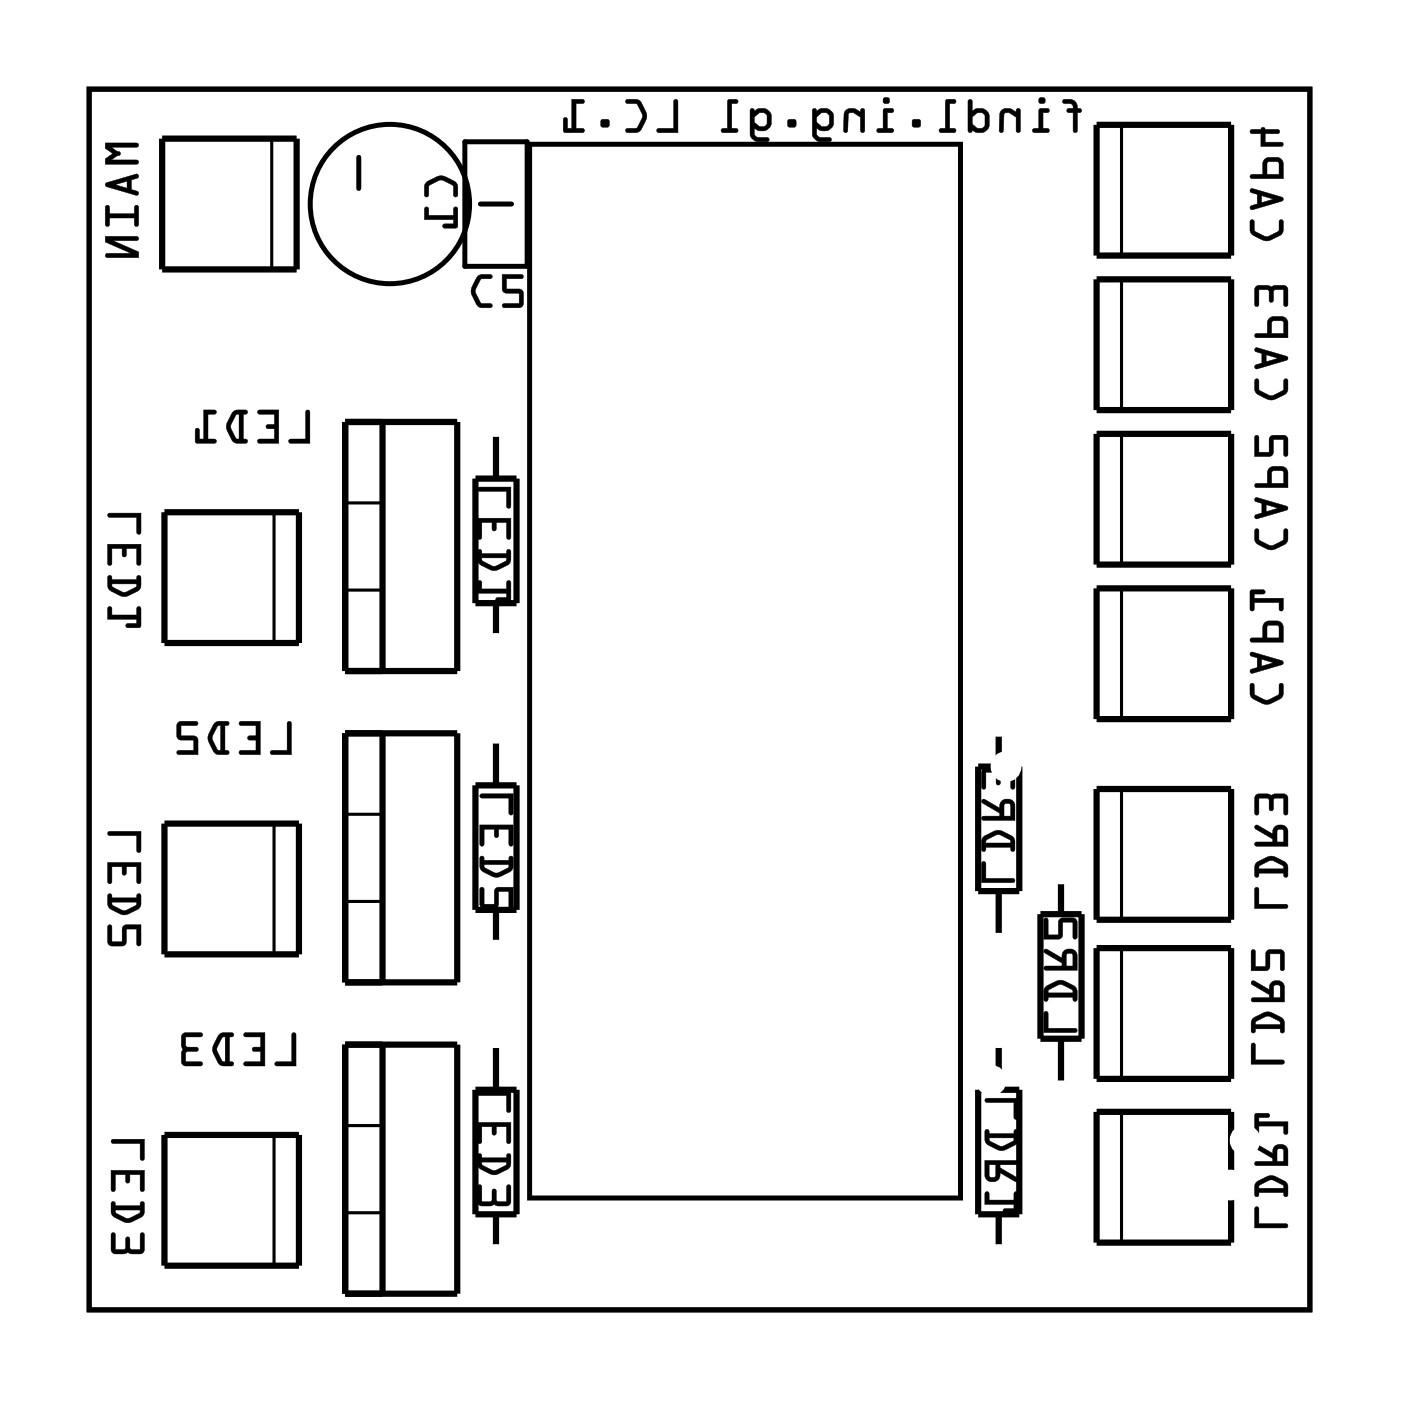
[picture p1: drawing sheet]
<svg xmlns="http://www.w3.org/2000/svg" width="57mm" height="57mm" viewBox="0 0 57 57" stroke-linecap="round" stroke-linejoin="round" font-family="sans-serif">
<g fill="none" stroke="#000" stroke-width=".2">
<path d="M3.6 3.6h49.8v49.8h-49.8zM14.6 6.4v1.3M19 5.8h2.5v5.1h-2.5zM19.6 8.3h1.3M21.6 5.9h17.6v43h-17.6z"/>
<circle cx="15.9" cy="8.3" r="3.3"/>
</g>
<path d="M3.6 3.6h49.8v49.8h-49.8z" fill="none" stroke="#000" stroke-width=".04"/>
<g fill="none" stroke="#000" stroke-width=".25">
<path d="M6.6 5.7h5.5v5.3h-5.5zM14.1 17.2h4.6v10.2h-4.6zM15.6 17.2v10.2M19.4 19.5h1.7v5.1h-1.7zM20.2 17.7v1.8M44.7 5.1h5.5v5.3h-5.5zM44.7 11.4h5.5v5.3h-5.5zM44.7 17.7h5.5v5.3h-5.5zM6.7 20.9h5.5v5.3h-5.5zM6.7 33.6h5.5v5.3h-5.5zM14.1 29.9h4.6v10.2h-4.6zM15.6 29.9v10.2"/>
<path d="M19.4 32h1.7v5.1h-1.7zM20.2 24.6v1.4M20.2 30.2v1.8M20.2 37.1v1.4M39.9 31.3h1.7v5.1h-1.7zM40.7 29.9v1.4M40.7 36.4v1.8M42.4 37.3h1.7v5.1h-1.7zM43.3 35.9v1.4M44.7 24h5.5v5.3h-5.5zM44.7 32.2h5.5v5.3h-5.5zM44.7 38.7h5.5v5.3h-5.5z"/>
<path d="M6.7 46.3h5.5v5.3h-5.5zM14.1 42.6h4.6v10.2h-4.6zM15.6 42.6v10.2M19.4 44.5h1.7v5h-1.7zM20.2 42.6v1.9M20.2 49.5v1.4M39.9 44.5h1.7v5h-1.7zM40.7 42.6v1.9M40.7 49.5v1.4M43.3 42.4v1.8M44.7 45.4h5.5v5.3h-5.5z"/>
</g>
<g fill="none" stroke="#000" stroke-width=".13">
<path d="M11.1 5.7v5.3M45.7 5.1v5.3M45.7 11.4v5.3M45.7 17.7v5.3M11.2 20.9v5.3M11.2 33.6v5.3M14.1 33.2h1.5M14.1 36.8h1.5M14.1 20.5h1.5M14.1 24.1h1.5M45.7 24v5.3M45.7 32.2v5.3"/>
<path d="M45.7 38.7v5.3M11.2 46.3v5.3M14.1 45.9h1.5M14.1 49.5h1.5M45.7 45.4v5.3"/>
</g>
<g fill="#000">
<path d="M4.3 5.8v.3l.3 .2-.3 .2v.2l1.4-.1-.1-.1h-1.1l.3-.1a.1 .1 0 0 0 .1-.1 .1 .1 0 0 0-.1-.1l-.3-.2h1.1l.1-.1zM4.3 7.5l.1 .1 1.2 .4 .1-.1-.1-.1-.2-.1v-.4h.2v-.2zM4.7 7.5l.5-.1v.3zM4.3 8.4v.8h.2v-.3h1v.3h.2l-.1-.8h-.1v.3h-1v-.3zM4.3 9.6v.3l1 .4h-.9l-.1 .1v.1h1.4v-.2l-1.1-.5h1h.1l-.1-.2z"/>
<path d="M4.3 5.8v.3l.3 .2-.3 .2v.2h1.3a.1 .1 0 0 0 .1-.1 .1 .1 0 0 0-.1-.1h-1.1l.3-.1a.1 .1 0 0 0 .1-.1 .1 .1 0 0 0-.1-.1l-.3-.2h1.1a.1 .1 0 0 0 .1-.1 .1 .1 0 0 0-.1-.1zM4.3 5.8h1.3v.1v.1h-1.1l.4 .3-.4 .2h1.1v.1l-1.3 .1v-.2l.3-.2-.3-.2zM4.3 7.5l.1 .1 1.2 .4 .1-.1-.1-.1-.2-.1v-.4l.2-.1v-.1zM4.3 7.5l1.3-.4v.1l-.2 .1v.4l.2 .1v.1v.1l-1.2-.4zM4.7 7.5l.5-.1v.3zM4.7 7.5l.5 .2v-.3zM4.3 8.4v.8a.1 .1 0 0 0 .1 0 .1 .1 0 0 0 .1 0v-.3h1v.3a.1 .1 0 0 0 .1 0 .1 .1 0 0 0 .1 0v-.7a.1 .1 0 0 0-.1-.1 .1 .1 0 0 0-.1 .1v.2h-1v-.3zM4.3 8.4h.2v.3h1v-.3h.1v.8h-.1v-.3h-1v.3h-.1zM4.3 9.6v.3l1 .4h-.9a.1 .1 0 0 0-.1 .1 .1 .1 0 0 0 .1 .1h1.3v-.2l-1.1-.5h1a.1 .1 0 0 0 .1-.1 .1 .1 0 0 0-.1-.1zM4.3 9.6l1.3 .1v.1h-1l1.1 .5v.2h-1.3l-.1-.1 .1-.1h1l-1.1-.4z"/>
<path d="M12.5 16.7v1.2h-.7v.2h.8v-1.3zM10.5 16.7l.1 .2h.6v.4h-.3l-.1 .1 .1 .1h.3v.4h-.6l-.1 .1 .9 .1v-1.4zM9.5 16.8a.81 .81 0 0 0 0 1.2l.5 .1 .1-.1-.2-.1v-1h.2v-.1l-.4-.1zM9.6 16.9h.2v1h-.2l-.2-.5zM8.3 16.7v1.2h-.2v-.4h-.1v.5l.8 .1v-.2h-.3v-1h.3v-.1z"/>
<path d="M12.5 16.7v1.2h-.6a.1 .1 0 0 0-.1 .1 .1 .1 0 0 0 .1 .1h.7v-1.3zM12.5 16.8h.1v1.3h-.8v-.2h.7zM10.5 16.7l.1 .2h.6v.4h-.3a.1 .1 0 0 0-.1 .1 .1 .1 0 0 0 .1 .1h.3v.4h-.6a.1 .1 0 0 0-.1 .1 .1 .1 0 0 0 .1 .1h.8v-1.4zM10.5 16.8l.9-.1v1.4l-.9-.1 .1-.1h.6v-.4h-.3v-.1v-.1h.3v-.4h-.6zM9.5 16.8l-.3 .5 .1 .3 .2 .5h.5a.1 .1 0 0 0 .1-.1 .1 .1 0 0 0-.1-.1h-.1v-1h.1a.1 .1 0 0 0 .1-.1 .1 .1 0 0 0-.1-.1zM9.5 16.8l.2-.1 .4 .1-.1 .1h-.1v1h.2l-.1 .2-.5-.1-.2-.4v-.4zM9.6 16.9h.2v1h-.2l-.2-.5zM9.6 16.9l-.2 .5 .2 .5h.2v-1zM8.3 16.7v1.2h-.2v-.3a.1 .1 0 0 0-.1-.1 .1 .1 0 0 0 0 .1v.5h.7a.1 .1 0 0 0 .1-.1 .1 .1 0 0 0-.1-.1h-.2v-1h.2a.1 .1 0 0 0 .1-.1 .1 .1 0 0 0-.1-.1zM8.3 16.7l.5 .1v.1h-.3v1h.3v.2l-.8-.1v-.5h.1v.4h.2z"/>
<path d="M17.4 7.4l-.1 .2 .1 .4h.1v-.4l.5-.3 .5 .3v.4h.1l.1-.1a.6 .6 0 0 0-.6-.7h-.3zM17.3 8.5v.5h1.2v.1h-.4v.2h.6l-.1-.9-.1 .1v.3h-1v-.3z"/>
<path d="M17.4 7.4l-.1 .5a.1 .1 0 0 0 .1 .1 .1 .1 0 0 0 .1-.1v-.3l.5-.2 .5 .2v.3a.1 .1 0 0 0 .1 .1 .1 .1 0 0 0 .1-.1l-.1-.4-.4-.3h-.3zM17.4 7.4l.4-.2a.83 .83 0 0 1 .9 .4v.3l-.1 .1h-.1v-.4l-.4-.2h-.2l-.4 .2v.4h-.1h-.1v-.4zM17.3 8.5v.5h1.2v.1h-.4a.1 .1 0 0 0-.1 .1 .1 .1 0 0 0 .1 .1h.6v-.8a.1 .1 0 0 0-.1-.1 .1 .1 0 0 0-.1 .1v.3h-1v-.3zM17.3 8.5h.2v.3h1v-.3h.1l.1 .7h-.6v-.1h.4v-.1h-1.2z"/>
<path d="M19.5 11.3l-.3 .5v.3l.3 .4 .5 .1a.1 .1 0 0 0 .1-.1 .1 .1 0 0 0-.1-.1h-.4l-.2-.5 .2-.5h.4a.1 .1 0 0 0 .1-.1 .1 .1 0 0 0-.1-.1zM19.5 11.3l.2-.1 .4 .1-.1 .1h-.4l-.2 .5 .2 .5h.4l.1 .1h-.6l-.2-.4a.77 .77 0 0 1 .2-.8zM20.5 11.2v.7l.7 .1v.4h-.6a.1 .1 0 0 0-.1 .1 .1 .1 0 0 0 .1 .1h.6l.1-.1v-.7h-.6v-.4h.6a.1 .1 0 0 0 .1-.1 .1 .1 0 0 0-.1-.1zM20.5 11.2l.8 .1v.1h-.6v.4h.5l.1 .1v.5l-.1 .1h-.7l.1-.1h.6v-.4l-.7-.1z"/>
<path d="M19.5 11.3l-.3 .5 .1 .3 .2 .4h.5v-.1h-.4l-.2-.5 .2-.5h.4l.1-.2h-.4zM20.5 11.2v.7l.7 .1v.4h-.6l-.1 .1h.7l.2-.1-.1-.5-.1-.1h-.5v-.4h.6v-.2z"/>
<path d="M19.5 19.9l.1 .1h1.1v.7h.1v-.8zM19.5 21.1v.9l.2-.1v-.6h.4v.3l.1 .1v-.1v-.3h.5v.7h.1v-.9zM19.5 22.4v.6a.8 .8 0 0 0 1.2 .1l.1-.2v-.5h-.1v.2h-1l-.1-.2zM19.7 22.8h1l-.5 .3-.5-.2zM19.5 23.7v.5h1.2v.2h-.4l-.1 .1h.6v-.8h-.1v.3h-1l-.1-.3z"/>
<path d="M19.5 19.9l.1 .2 1.1-.1v.6a.1 .1 0 0 0 .1 .1 .1 .1 0 0 0 0-.1v-.7zM19.5 19.9h1.3v.8h-.1v-.7h-1.1zM19.5 21.1v.8a.1 .1 0 0 0 .1 .1 .1 .1 0 0 0 .1-.1v-.6h.4v.3a.1 .1 0 0 0 .1 .1 .1 .1 0 0 0 .1-.1l-.1-.3h.5v.6a.1 .1 0 0 0 .1 .1 .1 .1 0 0 0 0-.1v-.8zM19.5 21.1h1.3v.8h-.1v-.6h-.5v.3v.1l-.1-.1v-.3h-.5v.6l-.1 .1zM19.5 22.4v.6l.7 .3 .6-.3v-.5a.1 .1 0 0 0 0-.1 .1 .1 0 0 0-.1 .1v.1h-1l-.1-.2zM19.5 22.4h.1v.2h1.1v-.1l.1-.1v.5l-.5 .3h-.3l-.5-.2zM19.7 22.8h1l-.1 .1-.4 .2-.5-.2zM19.6 22.7l.1 .2 .5 .2 .5-.3v-.1zM19.5 23.7v.5h1.2v.2h-.4a.1 .1 0 0 0-.1 .1 .1 .1 0 0 0 .1 .1l.5-.1v-.7a.1 .1 0 0 0 0-.1 .1 .1 0 0 0-.1 .1v.2h-1v-.3zM19.5 23.7h.1v.3h1.1v-.3h.1v.8h-.6l.1-.1h.4v-.2h-1.2z"/>
<path d="M43.4 4.1v.1l.4 .1v.1h-.2l-.1 .1 .3 .1v.7l.1 .1 .1-.1v-.7l.1-.1-.1-.1a.39 .39 0 0 0-.6-.3zM42.4 4.4v.8h-.2l-.1 .2h.7v-.1l-.3-.1v-.6h.3v-.1zM42.4 4.1a.14 .14 0 0 0 .2 0 .14 .14 0 0 0-.2 0zM40.9 4.5l-.1 .2v.7h.1l.1-.7v-.1l.4 .2 .1 .6h.1v-1h-.1l-.1 .2-.3-.2zM39.5 4.1v1.3h.1l.1-.1 .1 .1h.3l.2-.2v-.6l-.3-.2-.3 .1v-.4zM39.7 4.7l.2-.1h.2v.6h-.2l-.2-.1zM38.6 4.1v1.1h-.2l-.1 .2h.6l.1-.1-.3-.1v-1h.2l.1-.1zM37.2 4.9v.3h.3v-.3zM36 4.4v.8h-.2v.2h.6v-.1l-.2-.1v-.6h.2l.1-.1zM36 4.1a.15 .15 0 0 0 .3 0 .15 .15 0 0 0-.3 0zM34.5 4.5l-.1 .2v.7h.2v-.7l.1-.1 .4 .2v.6h.1v-1h-.1v.2l-.3-.2zM33.2 4.4v1.2l.2 .2h.5v-.2l-.6-.1v-.3l.2 .1 .4-.1 .1-.2v-.4l-.2-.2h-.3l-.2 .1v-.1zM33.3 4.7l.2-.1h.2l.1 .1v.4l-.1 .1-.2-.1-.2-.1zM32.2 4.9v.3h.3v-.3zM30.6 4.4v1.2l.2 .2h.5v-.2l-.5-.1v-.3l.2 .1 .4-.1 .1-.2-.1-.4-.2-.2h-.2l-.2 .1-.1-.1zM30.8 4.7l.2-.1h.2l.1 .1v.4l-.2 .1-.1-.1-.2-.1zM29.7 4.1v1.1h-.2l-.1 .2h.7v-.1l-.3-.1v-1h.3v-.1zM27.5 4.1v1.1h-.7v.2h.9v-1.3zM25.5 4.1l.1 .1h.4l.2 .5-.2 .5h-.4l-.1 .2h.1a.6 .6 0 0 0 .8-.6l-.1-.2-.2-.5h-.2zM24.5 4.9v.3h.3v-.3zM23.3 4.1v1.1h-.1l-.1-.4h-.1v.6h.8v-.2h-.3v-1h.3v-.1z"/>
<path d="M43.4 4.1v.1l.3 .1 .1 .1h-.2a.1 .1 0 0 0-.1 .1 .1 .1 0 0 0 .1 .1h.2v.7a.1 .1 0 0 0 .1 .1 .1 .1 0 0 0 .1-.1v-.7a.1 .1 0 0 0 .1-.1 .1 .1 0 0 0-.1-.1 .39 .39 0 0 0-.6-.3zM43.4 4.1a.38 .38 0 0 1 .5 .3l.2 .1-.2 .1v.7v.1l-.1-.1v-.7l-.3-.1 .3-.1v-.1l-.4-.1zM42.4 4.4v.8h-.2a.1 .1 0 0 0-.1 .1 .1 .1 0 0 0 .1 .1h.5a.1 .1 0 0 0 .1-.1 .1 .1 0 0 0-.1-.1h-.2v-.6h.2a.1 .1 0 0 0 .1-.1 .1 .1 0 0 0-.1-.1zM42.4 4.5h.4v.1h-.3v.6l.3 .1v.1h-.7l.1-.1 .2-.1zM42.4 4.1a.15 .15 0 0 0 .2 0 .15 .15 0 0 0-.2 0zM42.4 4.1a.13 .13 0 0 1 .2 0 .13 .13 0 0 1-.2 0zM40.9 4.5l-.2 .8a.09 .09 0 0 0 .1 .1 .09 .09 0 0 0 .1-.1l.1-.6 .2-.1 .2 .2v.5a.1 .1 0 0 0 .1 .1 .1 .1 0 0 0 .1-.1v-.8a.1 .1 0 0 0-.1-.1 .11 .11 0 0 0-.1 .2l-.3-.2zM40.9 4.5l.2-.1 .4 .2v-.1h.1v.9h-.1v-.6l-.3-.2h-.2l-.1 .8h-.1v-.7zM39.5 4.1v1.2a.1 .1 0 0 0 .1 .1 .1 .1 0 0 0 .1-.1l.2 .1 .4-.1 .1-.2v-.4l-.4-.3-.3 .1v-.4zM39.5 4.1h.1l.1 .5 .3-.2 .3 .2v.6l-.2 .2h-.2l-.2-.1-.1 .1h-.1zM39.7 4.7l.2-.1 .2 .1v.5h-.3l-.1-.1zM39.7 4.7v.4l.2 .1h.3l-.1-.6h-.2zM38.6 4.1v1.1h-.2a.1 .1 0 0 0-.1 .1 .1 .1 0 0 0 .1 .1h.5a.1 .1 0 0 0 .1-.1 .1 .1 0 0 0-.1-.1h-.2v-1h.2a.1 .1 0 0 0 .1-.1 .1 .1 0 0 0-.1-.1zM38.6 4.1h.4l-.1 .1h-.2v1l.3 .1-.1 .1h-.6l.1-.1 .2-.1zM37.2 4.9v.3h.3v-.3zM37.2 4.9h.3v.3h-.3zM36 4.4v.8h-.1a.1 .1 0 0 0-.1 .1 .1 .1 0 0 0 .1 .1h.5a.1 .1 0 0 0 .1-.1 .1 .1 0 0 0-.1-.1h-.2v-.6h.2a.1 .1 0 0 0 .1-.1 .1 .1 0 0 0-.1-.1zM36.1 4.5h.3v.1h-.2v.6l.2 .1v.1h-.6v-.1l.2-.1zM36 4.1a.15 .15 0 0 0 .3 0 .15 .15 0 0 0-.3 0zM36 4.1a.15 .15 0 0 1 .3 0 .15 .15 0 0 1-.3 0zM34.5 4.5l-.1 .8a.09 .09 0 0 0 .1 .1 .09 .09 0 0 0 .1-.1v-.6l.2-.1 .3 .2v.5a.1 .1 0 0 0 .1 .1 .1 .1 0 0 0 .1-.1v-.8a.1 .1 0 0 0-.1-.1 .11 .11 0 0 0-.1 .2l-.3-.2zM34.5 4.5l.3-.1 .3 .2v-.1h.1v.9h-.1v-.6l-.3-.2h-.2v.8h-.2v-.7zM33.2 4.4l-.1 1.2 .3 .2h.4a.1 .1 0 0 0 .1-.1 .1 .1 0 0 0-.1-.1h-.4l-.1-.4 .2 .1 .4-.1 .1-.2v-.4l-.2-.2h-.3l-.2 .1v-.1zM33.2 4.5v-.1a.19 .19 0 0 0 .3 0h.3l.2 .2v.5l-.3 .2-.4-.1v.3l.1 .1h.5v.2h-.5l-.2-.2zM33.3 4.7l.2-.1h.2l.1 .1v.4h-.3l-.2-.1zM33.3 4.7v.3l.2 .1 .2 .1 .1-.1v-.4l-.1-.1h-.2zM32.1 4.9v.3h.4v-.3zM32.2 4.9h.2v.3h-.2zM30.6 4.4v1.2l.2 .2h.5a.1 .1 0 0 0 .1-.1 .1 .1 0 0 0-.1-.1h-.4l-.1-.4 .2 .1 .4-.1 .1-.2-.1-.4-.2-.2h-.2l-.2 .1-.1-.1zM30.6 4.5l.1-.1a.19 .19 0 0 0 .3 0h.2l.2 .2v.5l-.2 .2-.4-.1v.3l.1 .1h.4v.2h-.5l-.2-.2zM30.8 4.7l.2-.1h.2l.1 .1v.4h-.3l-.2-.1zM30.8 4.7v.3l.1 .1 .2 .1 .2-.1v-.4l-.1-.1h-.2zM29.7 4.1v1.1h-.2a.1 .1 0 0 0-.1 .1 .1 .1 0 0 0 .1 .1h.5a.1 .1 0 0 0 .1-.1 .1 .1 0 0 0-.1-.1h-.2v-1h.2a.1 .1 0 0 0 .1-.1 .1 .1 0 0 0-.1-.1zM29.7 4.1h.4v.1h-.3v1l.3 .1v.1h-.7l.1-.1 .2-.1zM27.5 4.1v1.1h-.6a.1 .1 0 0 0-.1 .1 .1 .1 0 0 0 .1 .1h.8v-1.3zM27.5 4.1h.1l.1 1.3h-.9v-.1l.7-.1zM25.5 4.1l.1 .1h.4l.2 .5-.2 .5h-.4a.1 .1 0 0 0-.1 .1 .1 .1 0 0 0 .1 .1l.5-.1 .3-.6-.3-.6zM25.5 4.1h.6l.2 .5a.83 .83 0 0 1-.3 .8h-.4l-.1-.1h.1l.4-.1 .2-.4v-.2l-.2-.4h-.4zM24.5 4.9v.3h.3v-.3zM24.5 4.9h.3v.3h-.3zM23.3 4v1.2h-.1v-.3a.1 .1 0 0 0-.1-.1 .1 .1 0 0 0-.1 .1v.5h.8a.1 .1 0 0 0 .1-.1 .1 .1 0 0 0-.1-.1h-.3v-1h.3a.1 .1 0 0 0 .1-.1 .1 .1 0 0 0-.1-.1zM23.3 4.1h.5v.1h-.3v1l.3 .1v.1h-.8v-.6h.1v.4h.2z"/>
<path d="M51 9a.6 .6 0 0 0 .6 .8h.2l.5-.2v-.6h-.1v.4l-.5 .3-.5-.3v-.4zM51 7.7v.1l.3 .1v.4l-.3 .1v.2l1.3-.4v-.2zM51.5 8l.4 .1-.4 .2zM51.6 6.5l-.1 .6h-.5v.2h1.4l-.1-.8-.2-.1zM51.7 6.6h.4l.1 .5h-.5zM51 5.3v.1l.4 .1v.5l.9-.1v-.1h-.7v-.3l.5-.1v-.1h-.5l-.1-.1-.1 .1z"/>
<path d="M51 9v.5l.7 .3 .6-.2 .1-.6a.1 .1 0 0 0-.1-.1 .1 .1 0 0 0-.1 .1v.4l-.5 .2-.5-.2v-.4zM51 9h.2v.4l.5 .3 .5-.3v-.4h.1v.5l-.5 .3a.83 .83 0 0 1-.8-.4zM51 7.7v.2h.3v.4l-.3 .1v.2l1.4-.4-.1-.2zM51 7.7l1.3 .3v.1l-1.2 .5-.1-.2 .3-.1v-.4h-.2zM51.5 8l.4 .1-.4 .2zM51.5 8v.3l.5-.2zM51.6 6.5l-.1 .6h-.4a.1 .1 0 0 0-.1 .1 .1 .1 0 0 0 .1 .1h1.3v-.6l-.1-.2-.2-.1zM51.6 6.5l.2-.1 .5 .1 .1 .8h-1.4v-.2h.5zM51.7 6.6h.4l.1 .5h-.5zM51.7 6.6v.5h.5v-.5zM51 5.3v.2h.4v.5h.9a.1 .1 0 0 0 .1-.1 .1 .1 0 0 0-.1-.1h-.7v-.3h.5a.1 .1 0 0 0 .1-.1 .1 .1 0 0 0-.1-.1h-.5a.09 .09 0 0 0-.1-.1 .09 .09 0 0 0-.1 .1zM51 5.3h.4l.1-.1 .1 .1h.5v.1h-.5v.4h.7v.1l-.9 .1v-.6h-.4z"/>
<path d="M51.2 15.5a.6 .6 0 0 0 .6 .8h.2l.5-.2v-.6h-.1v.4l-.5 .2-.5-.2-.1-.4zM51.2 14.2v.1l.3 .1v.4l-.3 .1v.1l1.3-.4v-.1zM51.7 14.5l.4 .1-.4 .2zM51.8 13l-.1 .6h-.5v.2h1.3v-.8l-.2-.1zM51.9 13.1h.4l.1 .5h-.5zM51.2 11.7v.8l.2-.1v-.6h.3l.1 .5h.1l.1-.5h.4v.7h.1v-.7l-.1-.1z"/>
<path d="M51.2 15.5v.5l.7 .3 .6-.2v-.6a.1 .1 0 0 0 0-.1 .1 .1 0 0 0-.1 .1l-.1 .4-.4 .2-.5-.2v-.4zM51.2 15.5h.1l.1 .4 .5 .3 .5-.3v-.4h.1v.5l-.5 .3a.83 .83 0 0 1-.8-.4zM51.2 14.2v.1l.3 .1v.4l-.3 .1v.2l1.3-.5v-.1zM51.2 14.2l1.3 .3v.1l-1.2 .5-.1-.2 .3-.1v-.4h-.3zM51.7 14.5l.4 .1-.4 .2zM51.6 14.5v.3l.6-.2zM51.8 13l-.1 .6h-.4a.1 .1 0 0 0-.1 .1 .1 .1 0 0 0 .1 .1h1.2v-.6v-.2l-.2-.1zM51.8 13l.2-.1 .5 .1v.8l-1.3-.1v-.1h.5zM51.9 13.1h.4l.1 .5h-.5zM51.9 13.1v.5h.5l-.1-.5zM51.2 11.7v.7a.1 .1 0 0 0 .1 .1 .1 .1 0 0 0 .1-.1v-.6h.3l.1 .4a.1 .1 0 0 0 .1 .1 .1 .1 0 0 0 .1-.1v-.4h.4v.6a.1 .1 0 0 0 .1 .1 .1 .1 0 0 0 0-.1v-.6l-.1-.2zM51.2 11.7h1.2l.1 .1v.7h-.1v-.7h-.4l-.1 .5h-.1l-.1-.5h-.4v.6l-.1 .1z"/>
<path d="M4.4 21l.1 .1h1.1v.6h.1l.1-.8zM4.4 22.2v.9l.2-.1v-.6h.4v.3h.1h.1v-.3h.4v.6h.1l.1-.8zM4.4 23.5v.5a.8 .8 0 0 0 1.2 .1l.1-.1v-.5h-.1v.1h-1l-.1-.1zM4.6 23.8h1v.1l-.5 .3-.5-.2zM4.4 24.8v.5h1.2v.1h-.4l-.1 .2h.6v-.9l-.1 .1v.3h-1v-.3z"/>
<path d="M4.4 20.9l.1 .2h1.1v.6a.1 .1 0 0 0 .1 .1 .1 .1 0 0 0 .1-.1v-.8zM4.4 21l1.4-.1-.1 .8h-.1v-.6h-1.1zM4.4 22.2v.8a.1 .1 0 0 0 .1 .1 .1 .1 0 0 0 .1-.1v-.6h.4v.2a.1 .1 0 0 0 .1 .1 .1 .1 0 0 0 .1-.1v-.2h.4v.6a.1 .1 0 0 0 .1 .1 .1 .1 0 0 0 .1-.1v-.8zM4.4 22.2h1.4l-.1 .8h-.1v-.6h-.5v.3h-.1v-.3h-.4v.6l-.2 .1zM4.4 23.5v.5l.7 .3 .6-.2 .1-.5a.1 .1 0 0 0-.1-.1 .1 .1 0 0 0-.1 .1h-1l-.1-.1zM4.4 23.5h.1l.1 .2h1v-.2h.1v.5l-.5 .3h-.3l-.5-.3zM4.6 23.8h1l-.1 .2-.4 .2-.5-.2zM4.6 23.8v.2l.5 .2 .5-.3v-.1zM4.4 24.8v.5h1.2v.1h-.4a.1 .1 0 0 0-.1 .1 .1 .1 0 0 0 .1 .1h.5l.1-.8a.1 .1 0 0 0-.1-.1 .1 .1 0 0 0-.1 .1v.3h-1v-.3zM4.4 24.8h.2v.3h1v-.3h.1v.8h-.6l.1-.2h.4v-.1h-1.2z"/>
<path d="M4.4 33.9l.1 .2h1.1v.6h.1l.1-.8zM4.4 35.2v.8h.2v-.6h.4v.2l.1 .1 .1-.1v-.2h.4v.6h.1l.1-.8zM4.4 36.5v.5a.8 .8 0 0 0 1.2 .1l.1-.2v-.4h-.1v.1h-1l-.1-.1zM4.6 36.8h1v.1l-.5 .2-.5-.2zM4.4 37.7v.7l.1 .2 .6-.1 .1-.6h.4v.6h.1l.1-.8-.8 .1v.6h-.4v-.6z"/>
<path d="M4.4 33.9l.1 .2h1.1v.6a.1 .1 0 0 0 .1 .1 .1 .1 0 0 0 .1-.1v-.8zM4.4 33.9h1.4l-.1 .8h-.1v-.6h-1.1zM4.4 35.2v.8a.1 .1 0 0 0 .1 .1 .1 .1 0 0 0 .1-.1v-.6h.4v.2a.1 .1 0 0 0 .1 .1 .1 .1 0 0 0 .1-.1v-.2h.4v.6a.1 .1 0 0 0 .1 .1 .1 .1 0 0 0 .1-.1v-.8zM4.4 35.2h1.4l-.1 .8h-.1v-.7h-.5v.3v.1l-.1-.1v-.3h-.4v.7h-.2zM4.4 36.5v.5l.7 .3 .6-.2 .1-.6a.1 .1 0 0 0-.1-.1 .1 .1 0 0 0-.1 .1v.1h-1l-.1-.1zM4.4 36.5h.1l.1 .1h1v-.1h.1v.4l-.5 .4h-.3l-.5-.3zM4.6 36.8h1l-.1 .1-.4 .2-.5-.2zM4.6 36.8v.1l.5 .3 .5-.3v-.1zM4.4 37.7v.7l.1 .2 .6-.1 .1-.6h.4v.6a.1 .1 0 0 0 .1 .1 .1 .1 0 0 0 .1-.1v-.8l-.8 .1v.6h-.4v-.6zM4.4 37.8h.2v.6h.4v-.6l.8-.1-.1 .8h-.1v-.6h-.5v.6l-.6 .1-.1-.2z"/>
<path d="M11.7 29.4v1.2h-.6v.2h.8v-1.3zM9.8 29.4v.2h.6v.4h-.2l-.1 .1 .1 .1h.2v.4h-.6v.1l.8 .1v-1.4zM8.7 29.5a.81 .81 0 0 0 0 1.2l.6 .1v-.1l-.1-.1v-1h.1v-.1l-.4-.1zM8.9 29.6h.1v1h-.1l-.2-.5zM7.3 29.5l-.1 .6 .2 .1h.5v.4h-.6l-.1 .1 .9 .1-.1-.7-.6-.1v-.4h.6l.1-.1z"/>
<path d="M11.7 29.4v1.2h-.6a.1 .1 0 0 0-.1 .1 .1 .1 0 0 0 .1 .1h.8v-1.3zM11.7 29.5h.2v1.3h-.8v-.2h.6zM9.8 29.4v.2h.6v.4h-.2a.1 .1 0 0 0-.1 .1 .1 .1 0 0 0 .1 .1h.2v.4h-.6a.1 .1 0 0 0-.1 .1 .1 .1 0 0 0 .1 .1h.8v-1.4zM9.8 29.5l.8-.1v1.4l-.8-.1v-.1h.7v-.4h-.3l-.1-.1 .1-.1h.3v-.4h-.7zM8.7 29.5l-.2 .5v.3l.3 .5h.5a.1 .1 0 0 0 .1-.1 .1 .1 0 0 0-.1-.1h-.1v-1h.1a.1 .1 0 0 0 .1-.1 .1 .1 0 0 0-.1-.1zM8.7 29.5l.2-.1 .4 .1v.1h-.1v1h.1v.2l-.5-.1-.3-.4v-.4zM8.9 29.6h.1v1h-.1l-.2-.5zM8.9 29.6l-.3 .5 .3 .5h.1v-1zM7.3 29.5v.6l.6 .1v.4h-.6a.1 .1 0 0 0-.1 .1 .1 .1 0 0 0 .1 .1h.8l-.1-.7-.6-.1v-.4h.6a.1 .1 0 0 0 .1-.1 .1 .1 0 0 0-.1-.1zM7.3 29.5h.8l-.1 .1h-.6v.4l.6 .1 .1 .7-.9-.1 .1-.1h.6v-.4h-.5l-.2-.1z"/>
<path d="M19.6 32.4l.1 .2h1.1v.6h.1v-.8zM19.6 33.7v.8l.1-.1v-.6h.5v.3l.1 .1v-.1v-.3h.5v.7h.1v-.8zM19.6 34.9v.6a.8 .8 0 0 0 1.2 .1l.1-.2v-.5h-.1v.2h-1.1v-.2zM19.7 35.3h1.1l-.5 .3-.5-.2zM19.6 36.2v.7l.1 .1h.6v-.6h.5v.6h.1v-.8h-.7v.7h-.5v-.7z"/>
<path d="M19.6 32.4l.1 .2h1.1l-.1 .6a.1 .1 0 0 0 .1 .1 .1 .1 0 0 0 .1-.1v-.8zM19.6 32.4h1.3v.8h-.1v-.7h-1.1zM19.6 33.6v.8a.1 .1 0 0 0 .1 .1 .1 .1 0 0 0 .1-.1l-.1-.6h.5v.3a.1 .1 0 0 0 .1 .1 .1 .1 0 0 0 0-.1v-.3h.5l-.1 .6a.1 .1 0 0 0 .1 .1 .1 .1 0 0 0 .1-.1v-.8zM19.6 33.7h1.3v.8h-.1v-.7h-.5v.3v.1l-.1-.1v-.3h-.5v.6l-.1 .1zM19.6 34.9v.6l.7 .3 .6-.3v-.5a.1 .1 0 0 0-.1-.1 .1 .1 0 0 0-.1 .1l.1 .1h-1.1v-.2zM19.6 35h.1v.1h1.1v-.1l.1-.1v.5l-.5 .3h-.3l-.5-.2zM19.7 35.3h1.1l-.1 .1-.4 .2-.5-.2zM19.7 35.3l.1 .1 .5 .2 .5-.3zM19.6 36.2v.7l.1 .2 .6-.1v-.6h.5l-.1 .6a.1 .1 0 0 0 .1 .1 .1 .1 0 0 0 .1-.1v-.8h-.7v.7h-.5v-.7zM19.6 36.2h.1v.7h.5v-.7h.7v.8h-.1v-.6h-.5v.6h-.6l-.1-.1z"/>
<path d="M40.1 35.2l-.1 .8h1.4l-.1-.2h-1.1v-.6zM40.1 34.1l-.1 .5 .1 .1 .1-.1h1l.1 .1 .1-.5a.8 .8 0 0 0-1.2-.1zM40.2 34.3l.5-.3 .5 .2v.2h-1zM40.1 32.6v.2l.7 .4v.1h-.7l-.1 .1 .1 .1h1.3v-.6a.31 .31 0 0 0-.4-.3 .31 .31 0 0 0-.2 .4zM41 32.8h.2v.5h-.2zM40.1 31.4v.8l.1-.1v-.6h.4v.5h.1h.1v-.5h.4v.6h.2v-.6l-.1-.2z"/>
<path d="M40.1 35.2l-.1 .8h1.3a.1 .1 0 0 0 .1-.1 .1 .1 0 0 0-.1-.1h-1.1v-.6zM40.1 35.2h.1v.6h1.1l.1 .2h-1.4zM40.1 34.1l-.1 .5a.1 .1 0 0 0 .1 .1 .1 .1 0 0 0 .1-.1h1a.1 .1 0 0 0 .1 .1 .1 .1 0 0 0 .1-.1v-.4l-.5-.3h-.3zM40.1 34.1l.4-.2h.4l.5 .3v.5h-.1l-.1-.1h-1v.1h-.1l-.1-.4zM40.2 34.3l.5-.2 .5 .2v.1h-1zM40.2 34.3v.1h1v-.2l-.4-.2zM40.1 32.6v.2l.7 .4v.1h-.7a.1 .1 0 0 0-.1 .1 .1 .1 0 0 0 .1 .1h1.3v-.6a.32 .32 0 0 0-.4-.3 .32 .32 0 0 0-.2 .4l-.6-.4zM40.1 32.6h.1l.6 .4a.31 .31 0 0 1 .2-.4 .31 .31 0 0 1 .4 .3v.6h-1.3v-.1v-.1h.7v-.1l-.7-.4zM41 32.8h.2v.5h-.2zM41 32.8l-.1 .5h.3v-.5zM40.1 31.4l-.1 .7a.1 .1 0 0 0 .1 .1 .1 .1 0 0 0 .1-.1v-.6h.4v.4a.1 .1 0 0 0 .1 .1 .1 .1 0 0 0 .1-.1v-.4h.4v.6a.1 .1 0 0 0 .1 .1 .1 .1 0 0 0 .1-.1v-.6l-.1-.2zM40.1 31.4l1.2-.1 .1 .2v.6h-.2v-.6h-.4v.5h-.1h-.1v-.5h-.4v.6l-.1 .1z"/>
<path d="M51.2 36.2v.9l1.3-.1v-.1h-1.1l-.1-.7zM51.3 35.2l-.1 .5 .1 .1 .1-.2h1v.2h.1v-.6a.8 .8 0 0 0-1.2-.1zM51.4 35.3l.5-.2 .4 .2 .1 .1h-1zM51.2 33.7v.1l.7 .4v.1l-.7 .1v.1h.1h1.2v-.6a.31 .31 0 0 0-.3-.2 .31 .31 0 0 0-.3 .3zM52.1 33.9h.3v.4h-.3zM51.2 32.4v.8h.2v-.6h.3l.1 .4 .1 .1v-.1l.1-.4h.4v.6h.1v-.6l-.1-.2z"/>
<path d="M51.2 36.2v.9h1.3a.1 .1 0 0 0 0-.1 .1 .1 0 0 0 0-.1h-1.1v-.7zM51.2 36.2l.1 .1v.6h1.2v.1l-1.3 .1zM51.3 35.2l-.1 .5a.1 .1 0 0 0 .1 .1 .1 .1 0 0 0 .1-.1v-.1h1v.1a.1 .1 0 0 0 .1 .1 .1 .1 0 0 0 0-.1v-.5l-.5-.2-.2-.1zM51.3 35.2l.4-.2h.3l.5 .2v.5l-.1 .1v-.2h-1.1v.1l-.1 .1v-.4zM51.4 35.3l.5-.2 .4 .2 .1 .1h-1zM51.4 35.3l-.1 .2h1.1l-.1-.2-.4-.2zM51.2 33.7v.1l.7 .4v.1h-.6a.1 .1 0 0 0-.1 .1 .1 .1 0 0 0 .1 .1h1.2v-.6a.32 .32 0 0 0-.3-.3 .32 .32 0 0 0-.3 .4l-.6-.3zM51.2 33.7h.1l.6 .3a.31 .31 0 0 1 .3-.3 .31 .31 0 0 1 .3 .2v.6h-1.2h-.1v-.1h.7v-.2l-.7-.4zM52.1 33.9h.2l.1 .4h-.3zM52.1 33.8v.6h.3v-.5zM51.2 32.4v.8a.1 .1 0 0 0 .1 .1 .1 .1 0 0 0 .1-.1v-.6h.3l.1 .4a.1 .1 0 0 0 .1 .1 .1 .1 0 0 0 .1-.1v-.4h.4v.6a.1 .1 0 0 0 .1 .1 .1 .1 0 0 0 0-.1v-.6l-.1-.2zM51.2 32.4h1.2l.1 .2v.6h-.1v-.6h-.4l-.1 .4v.1l-.1-.1-.1-.4h-.4v.6h-.1z"/>
<path d="M51 27.9v.1a.6 .6 0 0 0 .6 .7h.2l.5-.2v-.6h-.1v.4l-.5 .3-.5-.3v-.4zM51 26.6v.2h.3v.4l-.3 .1v.2l1.3-.4v-.2zM51.5 26.9l.4 .1-.4 .2zM51.6 25.4l-.1 .6h-.5v.2h1.4l-.1-.8-.2-.1zM51.7 25.5h.4l.1 .5h-.5zM51 24.1v.8h.2v-.3h1v.3h.1l.1-.5h-1.2v-.2h.4v-.1z"/>
<path d="M51 27.9v.5l.7 .3 .6-.2 .1-.5a.1 .1 0 0 0-.1-.1 .1 .1 0 0 0-.1 .1v.3l-.5 .3-.5-.3v-.4zM51 27.9h.2v.4l.5 .3 .5-.3v-.4h.1v.5l-.5 .3a.83 .83 0 0 1-.8-.3zM51 26.6v.2h.3v.4l-.3 .1v.2l1.4-.4-.1-.2zM51 26.6l1.3 .4v.1l-1.2 .4-.1-.2 .3-.1v-.4h-.2zM51.5 26.9l.4 .1-.4 .2zM51.5 26.9v.3l.5-.2zM51.6 25.4l-.1 .6h-.4a.1 .1 0 0 0-.1 .1 .1 .1 0 0 0 .1 .1h1.3v-.6l-.1-.2-.2-.1zM51.6 25.4l.2-.1 .5 .1 .1 .8h-1.4v-.2h.5zM51.7 25.5h.4l.1 .5h-.5zM51.7 25.5v.5h.5v-.5zM51 24.1v.7a.1 .1 0 0 0 .1 .1 .1 .1 0 0 0 .1-.1v-.2h1v.2a.1 .1 0 0 0 .1 .1 .1 .1 0 0 0 .1-.1v-.4h-1.2v-.2h.3a.1 .1 0 0 0 .1-.1 .1 .1 0 0 0-.1-.1zM51 24.1h.6v.1h-.4v.2h1.2l-.1 .5h-.1v-.3h-1v.3h-.2z"/>
<path d="M51.2 21.6v.1a.6 .6 0 0 0 .6 .7h.2l.5-.2v-.6h-.1v.4l-.5 .3-.5-.3-.1-.4zM51.2 20.3v.2h.3v.4l-.3 .1v.2l1.3-.4v-.2zM51.7 20.6l.4 .1-.4 .2zM51.8 19.1l-.1 .6h-.5v.2h1.3v-.8l-.2-.1zM51.9 19.2h.4l.1 .5h-.5zM51.2 17.8v.8h.7v-.7h.5v.7h.1v-.7l-.1-.1h-.6v.6h-.4l-.1-.6z"/>
<path d="M51.2 21.6v.5l.7 .3 .6-.2v-.5a.1 .1 0 0 0 0-.1 .1 .1 0 0 0-.1 .1l-.1 .3-.4 .2-.5-.2v-.4zM51.2 21.6h.1l.1 .4 .5 .3 .5-.3v-.4h.1v.5l-.5 .3a.83 .83 0 0 1-.8-.4zM51.2 20.3v.2h.3v.4l-.3 .1v.2l1.3-.4v-.2zM51.2 20.3l1.3 .4v.1l-1.2 .4-.1-.2 .3-.1v-.4h-.3zM51.7 20.6l.4 .1-.4 .2zM51.6 20.6v.3l.6-.2zM51.8 19.1l-.1 .6h-.4a.1 .1 0 0 0-.1 .1 .1 .1 0 0 0 .1 .1h1.2v-.6v-.2l-.2-.1zM51.8 19.1l.2-.1 .5 .1v.8h-1.3v-.2h.5zM51.9 19.2h.4l.1 .5h-.5zM51.9 19.2v.5h.5l-.1-.5zM51.2 17.8v.8h.7v-.7h.5v.6a.1 .1 0 0 0 .1 .1 .1 .1 0 0 0 0-.1v-.6l-.1-.1h-.6v.6h-.4v-.6zM51.2 17.8h.1v.7h.5v-.7h.6l.1 .1v.7h-.1v-.7h-.5v.7h-.7z"/>
<path d="M4.6 46.5v.1h1.1v.7h.2v-.8zM4.5 47.7l.1 .9 .1-.1v-.6h.4v.3l.1 .1 .1-.1v-.3h.4v.7h.2v-.9zM4.6 49v.6a.8 .8 0 0 0 1.1 .1l.2-.2-.1-.5h-.1v.2h-1v-.2zM4.7 49.4h1l-.5 .3-.4-.2zM4.6 50.3l-.1 .7 .1 .1h.6l.5 .1 .2-.2-.1-.7-.1 .1v.6l-.4-.1v-.4h-.1h-.1v.4l-.4 .1v-.7z"/>
<path d="M4.6 46.5v.2l1.1-.1v.7a.1 .1 0 0 0 .1 0 .1 .1 0 0 0 .1 0v-.8zM4.6 46.5h1.3v.8h-.2v-.7h-1.1zM4.5 47.7v.8a.1 .1 0 0 0 .1 .1 .1 .1 0 0 0 .1-.1v-.6h.4v.3a.1 .1 0 0 0 .1 .1 .1 .1 0 0 0 .1-.1v-.3h.4v.6a.1 .1 0 0 0 .1 .1 .1 .1 0 0 0 .1-.1v-.8zM4.5 47.7h1.4v.9h-.2v-.7h-.4v.3l-.1 .1-.1-.1v-.3h-.4v.6l-.1 .1zM4.6 49v.6l.6 .3 .6-.3 .1-.5a.1 .1 0 0 0-.1-.1 .1 .1 0 0 0-.1 .1v.1h-1v-.2zM4.6 49h.1v.2h1v-.1l.1-.1 .1 .5-.5 .3h-.4l-.4-.2zM4.7 49.4h1v.1l-.5 .2-.4-.2zM4.7 49.4l.1 .1 .4 .2 .5-.3zM4.6 50.3l-.1 .7 .2 .2 .5-.1h.6l.1-.1v-.6a.1 .1 0 0 0-.1-.1 .1 .1 0 0 0-.1 .1v.6l-.4-.1v-.4a.1 .1 0 0 0-.1-.1 .1 .1 0 0 0-.1 .1v.4l-.4 .1v-.7zM4.6 50.3h.1v.7h.4v-.5h.1h.1v.5h.4v-.6l.1-.1 .1 .7-.2 .1h-.5h-.6l-.1-.1z"/>
<path d="M11.9 42.1v1.2h-.6v.2h.8v-1.3zM10 42.1v.2h.6v.4h-.3v.1v.1h.3v.4h-.6l-.1 .1 .9 .1v-1.4zM8.9 42.2a.81 .81 0 0 0 0 1.2l.5 .1 .1-.1-.1-.1v-1h.1v-.1l-.4-.1zM9.1 42.3h.1v1h-.2l-.2-.5zM7.5 42.2l-.1 1.2 .2 .1h.6v-.2h-.6v-.4h.4l.1-.1-.1-.1h-.4v-.4h.6l.1-.1z"/>
<path d="M11.9 42.1v1.2h-.6a.1 .1 0 0 0-.1 .1 .1 .1 0 0 0 .1 .1h.8v-1.3zM11.9 42.2h.2v1.3h-.8v-.2h.6zM10 42.1v.2h.6v.4h-.2a.1 .1 0 0 0-.1 .1 .1 .1 0 0 0 .1 .1h.2v.4h-.6a.1 .1 0 0 0-.1 .1 .1 .1 0 0 0 .1 .1h.8v-1.4zM10 42.2l.8-.1v1.4l-.8-.1v-.1h.6v-.4h-.3v-.1v-.1h.3v-.4h-.6zM8.9 42.2l-.2 .5v.3l.3 .5h.4a.1 .1 0 0 0 .1-.1 .1 .1 0 0 0-.1-.1v-1a.1 .1 0 0 0 .1-.1 .1 .1 0 0 0-.1-.1zM8.9 42.2l.2-.1 .4 .1v.1h-.1v1h.1v.2l-.5-.1-.3-.4v-.4zM9.1 42.3h.1v1h-.1l-.2-.5zM9.1 42.3l-.3 .5 .2 .5h.2v-1zM7.4 42.2v1.2l.2 .1h.6a.1 .1 0 0 0 .1-.1 .1 .1 0 0 0-.1-.1h-.6v-.4h.4a.1 .1 0 0 0 .1-.1 .1 .1 0 0 0-.1-.1h-.4v-.4h.6a.1 .1 0 0 0 .1-.1 .1 .1 0 0 0-.1-.1zM7.5 42.2h.8l-.1 .1h-.6v.4h.4l.1 .1-.1 .1h-.4v.4h.6v.2h-.6l-.2-.1z"/>
<path d="M19.5 44.5l.1 .2h1.1v.6h.1v-.8zM19.5 45.8v.8h.2v-.6h.4v.3h.1v-.3h.5v.6h.1v-.8zM19.5 47.1v.5a.8 .8 0 0 0 1.2 .1l.1-.2v-.4h-.1v.1h-1l-.1-.1zM19.7 47.4h1v.1l-.5 .2-.5-.2zM19.5 48.4v.6l.1 .2 .6-.1 .5 .1 .1-.1v-.8l-.1 .1v.6h-.4l-.1-.4v-.1l-.1 .1-.1 .4h-.3l-.1-.6z"/>
<path d="M19.5 44.5l.1 .2h1.1v.6a.1 .1 0 0 0 .1 .1 .1 .1 0 0 0 0-.1v-.8zM19.5 44.5h1.3v.8h-.1v-.6h-1.1zM19.5 45.8v.8a.1 .1 0 0 0 .1 .1 .1 .1 0 0 0 .1-.1v-.6h.4v.2a.1 .1 0 0 0 .1 .1 .1 .1 0 0 0 .1-.1l-.1-.2h.5v.6a.1 .1 0 0 0 .1 .1 .1 .1 0 0 0 0-.1v-.8zM19.5 45.8h1.3v.8h-.1v-.6h-.5v.3l-.1-.1v-.2h-.5v.6h-.1zM19.5 47.1v.5l.7 .3 .6-.2v-.6a.1 .1 0 0 0 0-.1 .1 .1 0 0 0-.1 .1v.1h-1l-.1-.1zM19.5 47.1h.1v.1h1.1v-.1h.1v.4l-.5 .4h-.3l-.5-.3zM19.7 47.4h1l-.1 .1-.4 .2-.5-.2zM19.6 47.4l.1 .2 .5 .2 .5-.3v-.1zM19.5 48.3v.7l.2 .2 .5-.1 .5 .1 .1-.2v-.6a.1 .1 0 0 0 0-.1 .1 .1 0 0 0-.1 .1v.6h-.4v-.4a.1 .1 0 0 0-.1-.1 .1 .1 0 0 0-.1 .1l-.1 .4h-.3v-.6zM19.5 48.4h.1v.6h.4l.1-.4 .1-.1v.1l.1 .4h.4v-.6l.1-.1v.8l-.1 .1-.5-.1-.6 .1-.1-.2z"/>
<path d="M40.2 44.8l.1 .2h1.1v.6h.1v-.8zM40.2 46.1v.5a.8 .8 0 0 0 1.2 .1l.1-.1v-.5h-.1v.1h-1l-.1-.1zM40.4 46.4h1v.1l-.5 .3-.5-.2zM40.2 47.3v.6a.31 .31 0 0 0 .3 .3 .31 .31 0 0 0 .3-.4l.7 .4v-.1l-.7-.5v-.1h.6l.1-.1zM40.4 47.5h.2v.5h-.2zM40.2 48.6v.5h1.2v.2h-.4l-.1 .1h.6v-.8l-.1 .1v.3h-1l-.1-.3z"/>
<path d="M40.2 44.8l.1 .2h1.1v.6a.1 .1 0 0 0 0 .1 .1 .1 0 0 0 .1-.1v-.8zM40.2 44.8h1.3v.8h-.1v-.6h-1.1zM40.2 46.1v.5l.7 .3 .6-.2v-.5a.1 .1 0 0 0-.1-.1 .1 .1 0 0 0 0 .1h-1l-.1-.1zM40.2 46.1h.1v.1h1.1v-.1h.1v.5l-.5 .3h-.3l-.5-.3zM40.4 46.4h1l-.1 .1-.4 .3-.5-.3zM40.3 46.4l.1 .2 .5 .2 .5-.3v-.1zM40.2 47.3v.6a.32 .32 0 0 0 .3 .3 .32 .32 0 0 0 .3-.4l.6 .4a.1 .1 0 0 0 .1 0 .1 .1 0 0 0 0-.2l-.7-.4v-.1h.6a.1 .1 0 0 0 .1-.1 .1 .1 0 0 0-.1-.1zM40.2 47.3l1.3 .1-.1 .1h-.6v.1l.7 .4v.2l-.7-.4a.31 .31 0 0 1-.3 .4 .31 .31 0 0 1-.3-.3zM40.4 47.5h.2v.5h-.2zM40.3 47.5v.5h.3v-.5zM40.2 48.6v.5h1.2v.2h-.4a.1 .1 0 0 0-.1 .1 .1 .1 0 0 0 .1 .1h.5v-.8a.1 .1 0 0 0-.1-.1 .1 .1 0 0 0 0 .1v.3h-1v-.3zM40.2 48.6l.1 .1v.3h1.1v-.3l.1-.1v.8h-.6l.1-.1h.4v-.2h-1.2z"/>
<path d="M42.6 41.3v.8h1.3v-.2h-1.1l-.1-.6zM42.7 40.2l-.1 .6 .1 .1 .1-.2h1v.1h.1v-.5a.8 .8 0 0 0-1.2-.1zM42.8 40.4l.5-.2 .4 .2 .1 .1h-1zM42.6 38.7v.2l.7 .4v.1h-.7v.1l.1 .1h1.2v-.6a.31 .31 0 0 0-.3-.3 .31 .31 0 0 0-.3 .4zM43.5 38.9h.3v.5h-.3zM42.6 37.5v.8h.7v-.7h.5v.7h.1v-.7l-.1-.1h-.6v.6h-.4l-.1-.6z"/>
<path d="M42.6 41.3v.8h1.3a.1 .1 0 0 0 .1-.1 .1 .1 0 0 0-.1-.1h-1.1v-.6zM42.6 41.3h.1v.7h1.2v.1h-1.3zM42.7 40.2l-.1 .6a.1 .1 0 0 0 .1 .1 .1 .1 0 0 0 .1-.1v-.1h1v.1a.1 .1 0 0 0 .1 .1 .1 .1 0 0 0 .1-.1l-.1-.5-.5-.3h-.2zM42.7 40.2l.4-.2h.3l.5 .3v.5h-.1v-.1h-1.1v.1h-.1v-.4zM42.8 40.4l.5-.2 .4 .2 .1 .1h-1zM42.8 40.4l-.1 .1h1.1l-.1-.1-.4-.2zM42.6 38.7v.2l.7 .4v.1h-.6a.1 .1 0 0 0-.1 .1 .1 .1 0 0 0 .1 .1h1.3v-.6a.32 .32 0 0 0-.4-.3 .32 .32 0 0 0-.3 .4l-.6-.4zM42.6 38.7h.1l.6 .4a.31 .31 0 0 1 .3-.4 .31 .31 0 0 1 .3 .3v.6h-1.2l-.1-.1v-.1h.7v-.1l-.7-.4zM43.5 38.9h.3v.5h-.3zM43.5 38.9v.5h.3v-.5zM42.6 37.5v.8h.7v-.7h.5v.6a.1 .1 0 0 0 .1 .1 .1 .1 0 0 0 .1-.1v-.6l-.2-.2-.6 .1v.6h-.4v-.6zM42.6 37.5h.1v.6h.5v-.6h.6l.1 .1v.7h-.1v-.7h-.5v.7h-.7z"/>
<path d="M51.1 42.6l-.1 .8h1.4l-.1-.2h-1.1v-.6zM51.1 41.5l-.1 .6h.1l.1-.1h1v.1h.1l.1-.5a.8 .8 0 0 0-1.2-.1zM51.2 41.7l.5-.3 .5 .3v.1h-1zM51.1 40v.2l.7 .4v.1h-.7l-.1 .1 .1 .1h1.3v-.6a.31 .31 0 0 0-.4-.3 .31 .31 0 0 0-.2 .4zM52 40.2h.2v.5h-.2zM51.1 38.8l-.1 .8 .8-.1v-.6h.4v.6h.2v-.6l-.1-.2-.6 .1-.1 .6h-.4v-.6z"/>
<path d="M51.1 42.6l-.1 .8h1.3a.1 .1 0 0 0 .1-.1 .1 .1 0 0 0-.1-.1h-1.1v-.6zM51.1 42.6h.1v.6h1.1l.1 .2h-1.4zM51.1 41.5l-.1 .6a.1 .1 0 0 0 .1 .1 .1 .1 0 0 0 .1-.1v-.1h1v.1a.1 .1 0 0 0 .1 .1 .1 .1 0 0 0 .1-.1v-.5l-.5-.3h-.3zM51.1 41.5l.4-.2h.4l.4 .3 .1 .5h-.1l-.1-.1h-1v.1h-.1l-.1-.4zM51.2 41.7l.5-.2 .5 .2v.1h-1zM51.2 41.7v.1h1v-.2l-.4-.2zM51.1 40v.2l.7 .4v.1h-.7a.1 .1 0 0 0-.1 .1 .1 .1 0 0 0 .1 .1h1.3v-.6a.32 .32 0 0 0-.4-.3 .32 .32 0 0 0-.2 .4l-.6-.4zM51.1 40h.1l.6 .4a.31 .31 0 0 1 .2-.4 .31 .31 0 0 1 .4 .3v.6h-1.3v-.1v-.1h.7v-.1l-.7-.4zM52 40.2h.2v.5h-.2zM52 40.2l-.1 .5h.3v-.5zM51.1 38.8l-.1 .8h.8v-.7h.4v.6a.1 .1 0 0 0 .1 .1 .1 .1 0 0 0 .1-.1v-.6l-.1-.2-.6 .1-.1 .6h-.4v-.6zM51.1 38.8h.1v.6h.4l.1-.6h.6l.1 .1v.6h-.2v-.6h-.4l-.1 .6-.7 .1z"/>
<path d="M51.2 49.2v.9l1.3-.1v-.1h-1.1l-.1-.6zM51.3 48.2l-.1 .5 .1 .1 .1-.2h1v.2h.1v-.5a.8 .8 0 0 0-1.2-.1zM51.4 48.4l.5-.3 .4 .2 .1 .2h-1zM51.2 46.7v.1l.7 .5v.1h-.7v.1l.1 .1h1.2v-.7a.31 .31 0 0 0-.3-.2 .31 .31 0 0 0-.3 .3zM52.1 46.9h.3v.5h-.3zM51.2 45.4v.9l.1-.1 .1-.3h1v.3h.1v-.4h-1.1v-.2h.3l.1-.1z"/>
<path d="M51.2 49.2v.9h1.3a.1 .1 0 0 0 0-.1 .1 .1 0 0 0 0-.1h-1.1v-.6zM51.2 49.3h.1v.6h1.2v.1l-1.3 .1zM51.3 48.2l-.1 .5a.1 .1 0 0 0 .1 .1 .1 .1 0 0 0 .1-.1v-.1h1v.1a.1 .1 0 0 0 .1 .1 .1 .1 0 0 0 0-.1v-.4l-.5-.3h-.2zM51.3 48.2l.4-.2h.3l.5 .3v.5h-.1v-.2h-1.1v.2h-.1v-.4zM51.4 48.4l.5-.3 .4 .2 .1 .2h-1zM51.4 48.4l-.1 .1h1.1l-.1-.2-.4-.2zM51.2 46.7v.2l.7 .4v.1h-.6a.1 .1 0 0 0-.1 .1 .1 .1 0 0 0 .1 .1h1.2v-.7a.32 .32 0 0 0-.3-.2 .32 .32 0 0 0-.3 .3l-.6-.3zM51.2 46.7h.1l.6 .4a.31 .31 0 0 1 .3-.4 .31 .31 0 0 1 .3 .2v.7l-1.2-.1h-.1v-.1h.7v-.2l-.7-.4zM52.1 46.9h.2l.1 .5h-.3zM52.1 46.9v.5h.3v-.5zM51.2 45.4v.8a.1 .1 0 0 0 .1 .1 .1 .1 0 0 0 .1-.1v-.3h1v.3a.1 .1 0 0 0 .1 .1 .1 .1 0 0 0 0-.1v-.4h-1.1v-.2h.3a.1 .1 0 0 0 .1-.1 .1 .1 0 0 0-.1-.1zM51.2 45.4l.6 .1-.1 .1h-.4v.2h1.2v.4h-.1v-.3h-1.1v.3l-.1 .1z"/>
</g>
<circle cx="38" cy="9.6" r=".67" fill="#fff"/>
<circle cx="38" cy="9.6" r=".67" fill="none" stroke="#fff" stroke-width=".69" stroke-linecap="butt"/>
<path d="M37.3 8.9h1.4v1.4h-1.4z" fill="#fff"/>
<path d="M37.3 8.9h1.4v1.4h-1.4z" fill="none" stroke="#fff" stroke-width=".69" stroke-linecap="butt"/>
<circle cx="38" cy="12.1" r=".67" fill="#fff"/>
<circle cx="38" cy="12.1" r=".67" fill="none" stroke="#fff" stroke-width=".69" stroke-linecap="butt"/>
<circle cx="38" cy="14.7" r=".67" fill="#fff"/>
<circle cx="38" cy="14.7" r=".67" fill="none" stroke="#fff" stroke-width=".69" stroke-linecap="butt"/>
<circle cx="38" cy="17.2" r=".67" fill="#fff"/>
<circle cx="38" cy="17.2" r=".67" fill="none" stroke="#fff" stroke-width=".69" stroke-linecap="butt"/>
<circle cx="38" cy="19.8" r=".67" fill="#fff"/>
<circle cx="38" cy="19.8" r=".67" fill="none" stroke="#fff" stroke-width=".69" stroke-linecap="butt"/>
<circle cx="38" cy="22.3" r=".67" fill="#fff"/>
<circle cx="38" cy="22.3" r=".67" fill="none" stroke="#fff" stroke-width=".69" stroke-linecap="butt"/>
<circle cx="38" cy="24.8" r=".67" fill="#fff"/>
<circle cx="38" cy="24.8" r=".67" fill="none" stroke="#fff" stroke-width=".69" stroke-linecap="butt"/>
<circle cx="38" cy="27.4" r=".67" fill="#fff"/>
<circle cx="38" cy="27.4" r=".67" fill="none" stroke="#fff" stroke-width=".69" stroke-linecap="butt"/>
<circle cx="38" cy="29.9" r=".67" fill="#fff"/>
<circle cx="38" cy="29.9" r=".67" fill="none" stroke="#fff" stroke-width=".69" stroke-linecap="butt"/>
<circle cx="38" cy="32.5" r=".67" fill="#fff"/>
<circle cx="38" cy="32.5" r=".67" fill="none" stroke="#fff" stroke-width=".69" stroke-linecap="butt"/>
<circle cx="38" cy="35" r=".67" fill="#fff"/>
<circle cx="38" cy="35" r=".67" fill="none" stroke="#fff" stroke-width=".69" stroke-linecap="butt"/>
<circle cx="38" cy="37.5" r=".67" fill="#fff"/>
<circle cx="38" cy="37.5" r=".67" fill="none" stroke="#fff" stroke-width=".69" stroke-linecap="butt"/>
<circle cx="38" cy="40.1" r=".67" fill="#fff"/>
<circle cx="38" cy="40.1" r=".67" fill="none" stroke="#fff" stroke-width=".69" stroke-linecap="butt"/>
<circle cx="38" cy="42.6" r=".67" fill="#fff"/>
<circle cx="38" cy="42.6" r=".67" fill="none" stroke="#fff" stroke-width=".69" stroke-linecap="butt"/>
<circle cx="38" cy="45.2" r=".67" fill="#fff"/>
<circle cx="38" cy="45.2" r=".67" fill="none" stroke="#fff" stroke-width=".69" stroke-linecap="butt"/>
<circle cx="22.8" cy="9.6" r=".67" fill="#fff"/>
<circle cx="22.8" cy="9.6" r=".67" fill="none" stroke="#fff" stroke-width=".69" stroke-linecap="butt"/>
<circle cx="22.8" cy="12.1" r=".67" fill="#fff"/>
<circle cx="22.8" cy="12.1" r=".67" fill="none" stroke="#fff" stroke-width=".69" stroke-linecap="butt"/>
<circle cx="22.8" cy="14.7" r=".67" fill="#fff"/>
<circle cx="22.8" cy="14.7" r=".67" fill="none" stroke="#fff" stroke-width=".69" stroke-linecap="butt"/>
<circle cx="22.8" cy="17.2" r=".67" fill="#fff"/>
<circle cx="22.8" cy="17.2" r=".67" fill="none" stroke="#fff" stroke-width=".69" stroke-linecap="butt"/>
<circle cx="22.8" cy="19.8" r=".67" fill="#fff"/>
<circle cx="22.8" cy="19.8" r=".67" fill="none" stroke="#fff" stroke-width=".69" stroke-linecap="butt"/>
<circle cx="22.8" cy="22.3" r=".67" fill="#fff"/>
<circle cx="22.8" cy="22.3" r=".67" fill="none" stroke="#fff" stroke-width=".69" stroke-linecap="butt"/>
<circle cx="22.8" cy="24.8" r=".67" fill="#fff"/>
<circle cx="22.8" cy="24.8" r=".67" fill="none" stroke="#fff" stroke-width=".69" stroke-linecap="butt"/>
<circle cx="22.8" cy="27.4" r=".67" fill="#fff"/>
<circle cx="22.8" cy="27.4" r=".67" fill="none" stroke="#fff" stroke-width=".69" stroke-linecap="butt"/>
<circle cx="22.8" cy="29.9" r=".67" fill="#fff"/>
<circle cx="22.8" cy="29.9" r=".67" fill="none" stroke="#fff" stroke-width=".69" stroke-linecap="butt"/>
<circle cx="22.8" cy="32.5" r=".67" fill="#fff"/>
<circle cx="22.8" cy="32.5" r=".67" fill="none" stroke="#fff" stroke-width=".69" stroke-linecap="butt"/>
<circle cx="22.8" cy="35" r=".67" fill="#fff"/>
<circle cx="22.8" cy="35" r=".67" fill="none" stroke="#fff" stroke-width=".69" stroke-linecap="butt"/>
<circle cx="22.8" cy="37.5" r=".67" fill="#fff"/>
<circle cx="22.8" cy="37.5" r=".67" fill="none" stroke="#fff" stroke-width=".69" stroke-linecap="butt"/>
<circle cx="22.8" cy="40.1" r=".67" fill="#fff"/>
<circle cx="22.8" cy="40.1" r=".67" fill="none" stroke="#fff" stroke-width=".69" stroke-linecap="butt"/>
<circle cx="22.8" cy="42.6" r=".67" fill="#fff"/>
<circle cx="22.8" cy="42.6" r=".67" fill="none" stroke="#fff" stroke-width=".69" stroke-linecap="butt"/>
<circle cx="22.8" cy="45.2" r=".67" fill="#fff"/>
<circle cx="22.8" cy="45.2" r=".67" fill="none" stroke="#fff" stroke-width=".69" stroke-linecap="butt"/>
<path d="M8.1 8.8h1.5v1.6h-1.5z" fill="#fff"/>
<path d="M8.1 8.8h1.5v1.6h-1.5z" fill="none" stroke="#fff" stroke-width=".76" stroke-linecap="butt"/>
<circle cx="8.8" cy="9.6" r=".76" fill="#fff"/>
<circle cx="8.8" cy="9.6" r=".76" fill="none" stroke="#fff" stroke-width=".76" stroke-linecap="butt"/>
<circle cx="8.8" cy="7.1" r=".76" fill="#fff"/>
<circle cx="8.8" cy="7.1" r=".76" fill="none" stroke="#fff" stroke-width=".76" stroke-linecap="butt"/>
<path d="M47.2 46h1.5v1.5h-1.5z" fill="#fff"/>
<path d="M47.2 46h1.5v1.5h-1.5z" fill="none" stroke="#fff" stroke-width=".76" stroke-linecap="butt"/>
<circle cx="48" cy="46.8" r=".76" fill="#fff"/>
<circle cx="48" cy="46.8" r=".76" fill="none" stroke="#fff" stroke-width=".76" stroke-linecap="butt"/>
<circle cx="48" cy="49.3" r=".76" fill="#fff"/>
<circle cx="48" cy="49.3" r=".76" fill="none" stroke="#fff" stroke-width=".76" stroke-linecap="butt"/>
<path d="M47.2 39.3h1.5v1.5h-1.5z" fill="#fff"/>
<path d="M47.2 39.3h1.5v1.5h-1.5z" fill="none" stroke="#fff" stroke-width=".76" stroke-linecap="butt"/>
<circle cx="48" cy="40.1" r=".76" fill="#fff"/>
<circle cx="48" cy="40.1" r=".76" fill="none" stroke="#fff" stroke-width=".76" stroke-linecap="butt"/>
<circle cx="48" cy="42.6" r=".76" fill="#fff"/>
<circle cx="48" cy="42.6" r=".76" fill="none" stroke="#fff" stroke-width=".76" stroke-linecap="butt"/>
<path d="M47.2 32.8h1.5v1.5h-1.5z" fill="#fff"/>
<path d="M47.2 32.8h1.5v1.5h-1.5z" fill="none" stroke="#fff" stroke-width=".76" stroke-linecap="butt"/>
<circle cx="48" cy="33.6" r=".76" fill="#fff"/>
<circle cx="48" cy="33.6" r=".76" fill="none" stroke="#fff" stroke-width=".76" stroke-linecap="butt"/>
<circle cx="48" cy="36.1" r=".76" fill="#fff"/>
<circle cx="48" cy="36.1" r=".76" fill="none" stroke="#fff" stroke-width=".76" stroke-linecap="butt"/>
<path d="M47.2 24.6h1.5v1.6h-1.5z" fill="#fff"/>
<path d="M47.2 24.6h1.5v1.6h-1.5z" fill="none" stroke="#fff" stroke-width=".76" stroke-linecap="butt"/>
<circle cx="48" cy="25.4" r=".76" fill="#fff"/>
<circle cx="48" cy="25.4" r=".76" fill="none" stroke="#fff" stroke-width=".76" stroke-linecap="butt"/>
<circle cx="48" cy="27.9" r=".76" fill="#fff"/>
<circle cx="48" cy="27.9" r=".76" fill="none" stroke="#fff" stroke-width=".76" stroke-linecap="butt"/>
<path d="M47.2 18.3h1.5v1.6h-1.5z" fill="#fff"/>
<path d="M47.2 18.3h1.5v1.6h-1.5z" fill="none" stroke="#fff" stroke-width=".76" stroke-linecap="butt"/>
<circle cx="48" cy="19.1" r=".76" fill="#fff"/>
<circle cx="48" cy="19.1" r=".76" fill="none" stroke="#fff" stroke-width=".76" stroke-linecap="butt"/>
<circle cx="48" cy="21.6" r=".76" fill="#fff"/>
<circle cx="48" cy="21.6" r=".76" fill="none" stroke="#fff" stroke-width=".76" stroke-linecap="butt"/>
<path d="M47.2 12h1.5v1.6h-1.5z" fill="#fff"/>
<path d="M47.2 12h1.5v1.6h-1.5z" fill="none" stroke="#fff" stroke-width=".76" stroke-linecap="butt"/>
<circle cx="48" cy="12.8" r=".76" fill="#fff"/>
<circle cx="48" cy="12.8" r=".76" fill="none" stroke="#fff" stroke-width=".76" stroke-linecap="butt"/>
<circle cx="48" cy="15.3" r=".76" fill="#fff"/>
<circle cx="48" cy="15.3" r=".76" fill="none" stroke="#fff" stroke-width=".76" stroke-linecap="butt"/>
<path d="M47.2 5.7h1.5v1.6h-1.5z" fill="#fff"/>
<path d="M47.2 5.7h1.5v1.6h-1.5z" fill="none" stroke="#fff" stroke-width=".76" stroke-linecap="butt"/>
<circle cx="48" cy="6.5" r=".76" fill="#fff"/>
<circle cx="48" cy="6.5" r=".76" fill="none" stroke="#fff" stroke-width=".76" stroke-linecap="butt"/>
<circle cx="48" cy="9" r=".76" fill="#fff"/>
<circle cx="48" cy="9" r=".76" fill="none" stroke="#fff" stroke-width=".76" stroke-linecap="butt"/>
<path d="M8.2 24.1h1.5v1.5h-1.5z" fill="#fff"/>
<path d="M8.2 24.1h1.5v1.5h-1.5z" fill="none" stroke="#fff" stroke-width=".76" stroke-linecap="butt"/>
<circle cx="8.9" cy="24.8" r=".76" fill="#fff"/>
<circle cx="8.9" cy="24.8" r=".76" fill="none" stroke="#fff" stroke-width=".76" stroke-linecap="butt"/>
<circle cx="8.9" cy="22.3" r=".76" fill="#fff"/>
<circle cx="8.9" cy="22.3" r=".76" fill="none" stroke="#fff" stroke-width=".76" stroke-linecap="butt"/>
<path d="M8.2 36.8h1.5v1.5h-1.5z" fill="#fff"/>
<path d="M8.2 36.8h1.5v1.5h-1.5z" fill="none" stroke="#fff" stroke-width=".76" stroke-linecap="butt"/>
<circle cx="8.9" cy="37.5" r=".76" fill="#fff"/>
<circle cx="8.9" cy="37.5" r=".76" fill="none" stroke="#fff" stroke-width=".76" stroke-linecap="butt"/>
<circle cx="8.9" cy="35" r=".76" fill="#fff"/>
<circle cx="8.9" cy="35" r=".76" fill="none" stroke="#fff" stroke-width=".76" stroke-linecap="butt"/>
<path d="M8.2 49.5h1.5v1.5h-1.5z" fill="#fff"/>
<path d="M8.2 49.5h1.5v1.5h-1.5z" fill="none" stroke="#fff" stroke-width=".76" stroke-linecap="butt"/>
<circle cx="8.9" cy="50.2" r=".76" fill="#fff"/>
<circle cx="8.9" cy="50.2" r=".76" fill="none" stroke="#fff" stroke-width=".76" stroke-linecap="butt"/>
<circle cx="8.9" cy="47.7" r=".76" fill="#fff"/>
<circle cx="8.9" cy="47.7" r=".76" fill="none" stroke="#fff" stroke-width=".76" stroke-linecap="butt"/>
<path d="M16.3 44.4h1.6v1.5h-1.6z" fill="#fff"/>
<path d="M16.3 44.4h1.6v1.5h-1.6z" fill="none" stroke="#fff" stroke-width=".76" stroke-linecap="butt"/>
<circle cx="17.1" cy="45.2" r=".79" fill="#fff"/>
<circle cx="17.1" cy="45.2" r=".79" fill="none" stroke="#fff" stroke-width=".76" stroke-linecap="butt"/>
<circle cx="17.1" cy="47.7" r=".79" fill="#fff"/>
<circle cx="17.1" cy="47.7" r=".79" fill="none" stroke="#fff" stroke-width=".76" stroke-linecap="butt"/>
<circle cx="17.1" cy="50.2" r=".79" fill="#fff"/>
<circle cx="17.1" cy="50.2" r=".79" fill="none" stroke="#fff" stroke-width=".76" stroke-linecap="butt"/>
<path d="M16.3 31.7h1.6v1.5h-1.6z" fill="#fff"/>
<path d="M16.3 31.7h1.6v1.5h-1.6z" fill="none" stroke="#fff" stroke-width=".76" stroke-linecap="butt"/>
<circle cx="17.1" cy="32.5" r=".79" fill="#fff"/>
<circle cx="17.1" cy="32.5" r=".79" fill="none" stroke="#fff" stroke-width=".76" stroke-linecap="butt"/>
<circle cx="17.1" cy="35" r=".79" fill="#fff"/>
<circle cx="17.1" cy="35" r=".79" fill="none" stroke="#fff" stroke-width=".76" stroke-linecap="butt"/>
<circle cx="17.1" cy="37.5" r=".79" fill="#fff"/>
<circle cx="17.1" cy="37.5" r=".79" fill="none" stroke="#fff" stroke-width=".76" stroke-linecap="butt"/>
<path d="M16.3 19h1.6v1.5h-1.6z" fill="#fff"/>
<path d="M16.3 19h1.6v1.5h-1.6z" fill="none" stroke="#fff" stroke-width=".76" stroke-linecap="butt"/>
<circle cx="17.1" cy="19.8" r=".79" fill="#fff"/>
<circle cx="17.1" cy="19.8" r=".79" fill="none" stroke="#fff" stroke-width=".76" stroke-linecap="butt"/>
<circle cx="17.1" cy="22.3" r=".79" fill="#fff"/>
<circle cx="17.1" cy="22.3" r=".79" fill="none" stroke="#fff" stroke-width=".76" stroke-linecap="butt"/>
<circle cx="17.1" cy="24.8" r=".79" fill="#fff"/>
<circle cx="17.1" cy="24.8" r=".79" fill="none" stroke="#fff" stroke-width=".76" stroke-linecap="butt"/>
<circle cx="40.7" cy="39.1" r=".7" fill="#fff"/>
<circle cx="40.7" cy="39.1" r=".7" fill="none" stroke="#fff" stroke-width=".76" stroke-linecap="butt"/>
<circle cx="40.7" cy="29" r=".7" fill="#fff"/>
<circle cx="40.7" cy="29" r=".7" fill="none" stroke="#fff" stroke-width=".76" stroke-linecap="butt"/>
<circle cx="43.3" cy="45.2" r=".7" fill="#fff"/>
<circle cx="43.3" cy="45.2" r=".7" fill="none" stroke="#fff" stroke-width=".76" stroke-linecap="butt"/>
<circle cx="43.3" cy="35" r=".7" fill="#fff"/>
<circle cx="43.3" cy="35" r=".7" fill="none" stroke="#fff" stroke-width=".76" stroke-linecap="butt"/>
<circle cx="40.7" cy="41.7" r=".7" fill="#fff"/>
<circle cx="40.7" cy="41.7" r=".7" fill="none" stroke="#fff" stroke-width=".76" stroke-linecap="butt"/>
<circle cx="40.7" cy="51.8" r=".7" fill="#fff"/>
<circle cx="40.7" cy="51.8" r=".7" fill="none" stroke="#fff" stroke-width=".76" stroke-linecap="butt"/>
<circle cx="20.2" cy="41.7" r=".7" fill="#fff"/>
<circle cx="20.2" cy="41.7" r=".7" fill="none" stroke="#fff" stroke-width=".76" stroke-linecap="butt"/>
<circle cx="20.2" cy="51.8" r=".7" fill="#fff"/>
<circle cx="20.2" cy="51.8" r=".7" fill="none" stroke="#fff" stroke-width=".76" stroke-linecap="butt"/>
<circle cx="20.2" cy="29.3" r=".7" fill="#fff"/>
<circle cx="20.2" cy="29.3" r=".7" fill="none" stroke="#fff" stroke-width=".76" stroke-linecap="butt"/>
<circle cx="20.2" cy="39.4" r=".7" fill="#fff"/>
<circle cx="20.2" cy="39.4" r=".7" fill="none" stroke="#fff" stroke-width=".76" stroke-linecap="butt"/>
<circle cx="20.2" cy="16.7" r=".7" fill="#fff"/>
<circle cx="20.2" cy="16.7" r=".7" fill="none" stroke="#fff" stroke-width=".76" stroke-linecap="butt"/>
<circle cx="20.2" cy="26.9" r=".7" fill="#fff"/>
<circle cx="20.2" cy="26.9" r=".7" fill="none" stroke="#fff" stroke-width=".76" stroke-linecap="butt"/>
<circle cx="15.9" cy="7.1" r=".59" fill="#fff"/>
<circle cx="15.9" cy="7.1" r=".59" fill="none" stroke="#fff" stroke-width=".73" stroke-linecap="butt"/>
<circle cx="15.9" cy="9.6" r=".59" fill="#fff"/>
<circle cx="15.9" cy="9.6" r=".59" fill="none" stroke="#fff" stroke-width=".73" stroke-linecap="butt"/>
<path d="M15.1 8.8v1.6h1.6v-1.6zM15.6 9.6a.35 .35 0 0 1 .7 0 .35 .35 0 0 1-.7 0z" fill="#fff"/>
<g fill="none" stroke="#fff" stroke-width=".25">
<path d="M15.1 8.8h1.6v1.6h-1.6z"/>
<circle cx="15.9" cy="9.6" r=".35"/>
</g>
<circle cx="15.9" cy="7.1" r=".59" fill="#fff"/>
<circle cx="15.9" cy="7.1" r=".59" fill="none" stroke="#fff" stroke-width=".73" stroke-linecap="butt"/>
<circle cx="15.9" cy="9.6" r=".59" fill="#fff"/>
<circle cx="15.9" cy="9.6" r=".59" fill="none" stroke="#fff" stroke-width=".73" stroke-linecap="butt"/>
<path d="M15.1 8.8v1.6h1.6v-1.6zM15.6 9.6a.35 .35 0 0 1 .7 0 .35 .35 0 0 1-.7 0z" fill="#fff"/>
<g fill="none" stroke="#fff" stroke-width=".25">
<path d="M15.1 8.8h1.6v1.6h-1.6z"/>
<circle cx="15.9" cy="9.6" r=".35"/>
</g>
<circle cx="20.2" cy="9.6" r=".59" fill="#fff"/>
<circle cx="20.2" cy="9.6" r=".59" fill="none" stroke="#fff" stroke-width=".73" stroke-linecap="butt"/>
<circle cx="20.2" cy="7.1" r=".59" fill="#fff"/>
<circle cx="20.2" cy="7.1" r=".59" fill="none" stroke="#fff" stroke-width=".73" stroke-linecap="butt"/>
<circle cx="20.2" cy="9.6" r=".59" fill="#fff"/>
<circle cx="20.2" cy="9.6" r=".59" fill="none" stroke="#fff" stroke-width=".73" stroke-linecap="butt"/>
<circle cx="20.2" cy="7.1" r=".59" fill="#fff"/>
<circle cx="20.2" cy="7.1" r=".59" fill="none" stroke="#fff" stroke-width=".73" stroke-linecap="butt"/>
<circle cx="40.4" cy="44.1" r=".35" fill="#fff"/>
<circle cx="40.4" cy="44.1" r=".35" fill="none" stroke="#fff" stroke-width=".55"/>
<circle cx="27" cy="30.1" r=".35" fill="#fff"/>
<circle cx="27" cy="30.1" r=".35" fill="none" stroke="#fff" stroke-width=".55"/>
<circle cx="28.8" cy="35.5" r=".35" fill="#fff"/>
<circle cx="28.8" cy="35.5" r=".35" fill="none" stroke="#fff" stroke-width=".55"/>
<circle cx="35.6" cy="39.2" r=".35" fill="#fff"/>
<circle cx="35.6" cy="39.2" r=".35" fill="none" stroke="#fff" stroke-width=".55"/>
<circle cx="50.8" cy="46.5" r=".35" fill="#fff"/>
<circle cx="50.8" cy="46.5" r=".35" fill="none" stroke="#fff" stroke-width=".55"/>
<circle cx="50.2" cy="48.3" r=".35" fill="#fff"/>
<circle cx="50.2" cy="48.3" r=".35" fill="none" stroke="#fff" stroke-width=".55"/>
<circle cx="42.3" cy="27" r=".35" fill="#fff"/>
<circle cx="42.3" cy="27" r=".35" fill="none" stroke="#fff" stroke-width=".55"/>
<circle cx="41" cy="31.3" r=".35" fill="#fff"/>
<circle cx="41" cy="31.3" r=".35" fill="none" stroke="#fff" stroke-width=".55"/>
</svg>
